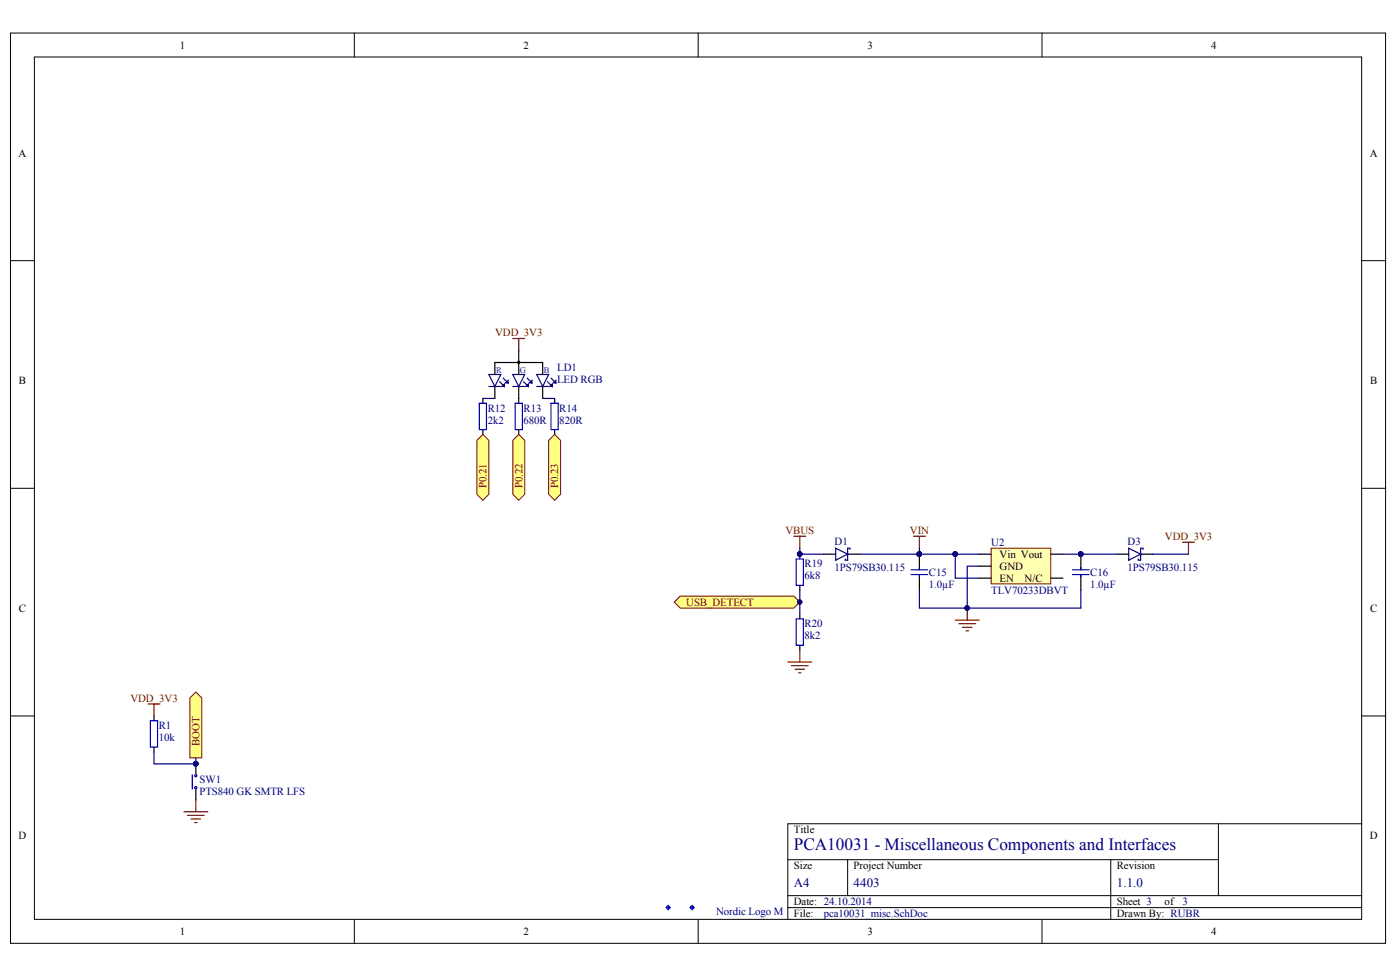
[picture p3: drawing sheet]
<svg xmlns="http://www.w3.org/2000/svg" width="288mm" height="201mm" viewBox="0 0 288 201" stroke-linecap="round" stroke-linejoin="round" font-family="sans-serif">
<defs><g id="words">
<text font-size="3.5" fill="#000080" x="163.2" y="174.8">PCA10031 - Miscellaneous Components and Interfaces</text>
<g font-size="2.7" fill="#000080">
<text x="163.2" y="182.4">A4</text>
<text x="175.5" y="182.4">4403</text>
<text x="229.6" y="182.4">1.1.0</text>
</g>
<g font-size="2.2">
<text x="36.9" y="10">1</text>
<text x="107.7" y="10">2</text>
<text x="178.3" y="10">3</text>
<text x="249.1" y="10">4</text>
<text x="3.8" y="32.2">A</text>
<text x="281.7" y="32.2">A</text>
<text x="3.9" y="79">B</text>
<text x="281.7" y="79">B</text>
<text x="205.5" y="114.7">Vin Vout</text>
<text x="205.5" y="117.1">GND</text>
<text x="205.5" y="119.6">EN</text>
<text x="210.7" y="119.6">N/C</text>
<text x="3.9" y="125.8">C</text>
<text x="281.7" y="125.8">C</text>
<text x="3.8" y="172.6">D</text>
<text x="163.2" y="171.4">Title</text>
<text x="281.7" y="172.6">D</text>
<text x="163.2" y="178.7">Size</text>
<text x="175.5" y="178.7">Project Number</text>
<text x="229.6" y="178.7">Revision</text>
<text x="163.2" y="186.1">Date: 24.10.2014</text>
<text x="163.2" y="188.6">File:</text>
<text x="229.6" y="186.1">Sheet 3</text>
<text x="229.6" y="188.6">Drawn By: RUBR</text>
<text x="239.5" y="186.1">of</text>
<text x="36.9" y="192.3">1</text>
<text x="107.7" y="192.3">2</text>
<text x="178.3" y="192.3">3</text>
<text x="249.1" y="192.3">4</text>
</g>
<g font-size="2.2" fill="#800000">
<text x="101.8" y="69.1">VDD_3V3</text>
<text x="100.1" y="100.4" transform="rotate(-90 100.1 100.4)">P0.21</text>
<text x="107.4" y="100.4" transform="rotate(-90 107.4 100.4)">P0.22</text>
<text x="114.8" y="100.4" transform="rotate(-90 114.8 100.4)">P0.23</text>
<text x="161.5" y="109.8">VBUS</text>
<text x="187.1" y="109.8">VIN</text>
<text x="239.5" y="111">VDD_3V3</text>
<text x="141.1" y="124.6">USB_DETECT</text>
<text x="26.8" y="144.3">VDD_3V3</text>
<text x="41" y="153.3" transform="rotate(-90 41 153.3)">BOOT</text>
</g>
<g font-size="2.2" fill="#000080">
<text x="114.5" y="76.3">LD1</text>
<text x="114.5" y="78.7">LED RGB</text>
<text x="100.3" y="84.7">R12</text>
<text x="100.3" y="87.1">2k2</text>
<text x="107.7" y="84.7">R13</text>
<text x="107.7" y="87.1">680R</text>
<text x="115" y="84.7">R14</text>
<text x="115" y="87.1">820R</text>
<text x="171.6" y="112">D1</text>
<text x="203.8" y="112.3">U2</text>
<text x="231.8" y="112">D3</text>
<text x="165.4" y="116.7">R19</text>
<text x="165.4" y="119.1">6k8</text>
<text x="171.6" y="117.4">1PS79SB30.115</text>
<text x="191" y="118.4">C15</text>
<text x="224.2" y="118.4">C16</text>
<text x="231.8" y="117.4">1PS79SB30.115</text>
<text x="191" y="120.9">1.0µF</text>
<text x="203.8" y="122.1">TLV70233DBVT</text>
<text x="224.2" y="120.9">1.0µF</text>
<text x="165.4" y="129">R20</text>
<text x="165.4" y="131.4">8k2</text>
<text x="32.6" y="149.9">R1</text>
<text x="32.6" y="152.4">10k</text>
<text x="41" y="161">SW1</text>
<text x="41" y="163.5">PTS840 GK SMTR LFS</text>
<text x="147.2" y="188.1">Nordic Logo M</text>
<text x="169.4" y="188.6">pca10031_misc.SchDoc</text>
<text x="243.1" y="186.1">3</text>
</g>
<g font-size="1.8" fill="#00f">
<text x="102" y="76.6">R</text>
<text x="106.9" y="76.6">G</text>
<text x="111.8" y="76.6">B</text>
</g>
</g></defs>
<g fill="#fff" stroke="#000" stroke-width=".21">
<path d="M2.2 6.8h282.7v187.2h-282.7z"/>
<path d="M7.1 11.7h272.9v177.3h-272.9z"/>
</g>
<g fill="none" stroke="#000" stroke-width=".21">
<path d="M72.9 6.8v4.9M143.6 6.8v4.9M214.3 6.8v4.9M2.2 53.6h4.9M280 53.6h5M2.2 100.4h4.9M280 100.4h5M2.2 147.2h4.9M280 147.2h5M162 176.8h88.5M174.3 176.8v7.4M228.4 176.8v12.3"/>
<path d="M250.5 169.4v14.8M280 169.4h-118v19.7M72.9 189.1v4.9M143.6 189.1v4.9M162 186.6h118M162 184.2h118M214.3 189.1v4.9"/>
</g>
<circle cx="137.4" cy="186.6" r=".34" fill="#c0c0c0" stroke="#00f" stroke-width=".21"/>
<path d="M136.9 186.6h1M137.4 186.1v1" fill="none" stroke="#0000b4" stroke-width=".21"/>
<circle cx="142.3" cy="186.6" r=".34" fill="#c0c0c0" stroke="#00f" stroke-width=".21"/>
<path d="M141.8 186.6h1M142.3 186.1v1" fill="none" stroke="#0000b4" stroke-width=".21"/>
<path d="M105.4 69.6h2.5M106.7 69.6v2.5M37.8 166.9h4.9M38.5 167.6h3.5M39.3 168.4h2M40 169.1h.5M40.3 164.4v2.5" fill="none" stroke="#800000" stroke-width=".25"/>
<path d="M31.7 147.2v1M31.7 153.6v1" fill="none" stroke="#000" stroke-width=".25"/>
<path d="M30.9 148.2h1.5v5.4h-1.5z" fill="none" stroke="#00f" stroke-width=".25"/>
<path d="M40.3 142.3l1.2 1.2v12.3h-2.5v-12.3z" fill-rule="evenodd" fill="#ffff80" stroke="#800000" stroke-width=".21"/>
<path d="M30.4 144.7h2.5M31.7 144.7v2.5" fill="none" stroke="#800000" stroke-width=".25"/>
<g fill="none" stroke="#000" stroke-width=".25">
<path d="M101.7 77v-2.5h9.9v2.5M101.7 79.5v2.4M106.5 74.3l.3 .1v.3h-.3zM106.7 72.1v4.9M106.7 79.5v3.4M111.6 79.5v2.4M99.3 81.9v1M99.3 88.3v1M106.7 88.3v1M114 81.9v1M114 88.3v1M40.3 157.1v2.2"/>
<path d="M40.3 162.2v2.2"/>
</g>
<circle cx="40.2" cy="157" r=".47" fill="#000080" stroke="#000080" stroke-width=".21"/>
<g fill="none" stroke="#00f" stroke-width=".25">
<path d="M98.6 82.9h1.4v5.4h-1.4zM105.9 82.9h1.5v5.4h-1.5zM113.3 82.9h1.5v5.4h-1.5zM39.5 159.3v2.9"/>
<circle cx="40.2" cy="159.5" r=".22"/>
<circle cx="40.2" cy="162" r=".22"/>
</g>
<path d="M31.7 154.6v2.5h8.6v-1.3" fill="none" stroke="#000080" stroke-width=".25"/>
<path d="M100.5 77h2.5l-1.3 2.5zM100.5 79.5h2.5M102.7 78.5l1 1v-.5l-.5 .5h.5M103.5 77.7l1 1v-.5l-.5 .5h.5M105.4 77h2.5l-1.2 2.5zM105.4 79.5h2.5M107.6 78.5l1 1v-.5l-.5 .5h.5M108.4 77.7l1 1v-.5l-.5 .5h.5M110.4 77h2.4l-1.2 2.5zM110.4 79.5h2.4M112.6 78.5l1 1v-.5l-.5 .5h.5M113.3 77.7l1 1v-.5l-.5 .5h.5" fill="none" stroke="#11037f" stroke-width=".25"/>
<g fill="#ffff80" stroke="#800000" stroke-width=".21">
<path d="M99.3 89.3l1.2 1.2v11.1l-1.2 1.3-1.2-1.3v-11.1z" fill-rule="evenodd"/>
<path d="M106.7 89.3l1.2 1.2v11.1l-1.2 1.3-1.3-1.3v-11.1z" fill-rule="evenodd"/>
<path d="M114 89.3l1.3 1.2v11.1l-1.3 1.3-1.2-1.3v-11.1z" fill-rule="evenodd"/>
</g>
<path d="M99.3 81.9h2.4M111.6 81.9h2.4" fill="none" stroke="#000080" stroke-width=".25"/>
<path d="M189 113.9v3.2M189 118.1v3.2M222.2 113.9v3.2M222.2 118.1v3.2" fill="none" stroke="#000" stroke-width=".25"/>
<g fill="#000080" stroke="#000080" stroke-width=".21">
<circle cx="189" cy="113.9" r=".47"/>
<circle cx="222.2" cy="113.9" r=".47"/>
</g>
<path d="M187.3 117.1h3.5M187.3 118.1h3.5M189 116.7v.4M189 118.1v.5M220.5 117.1h3.5M220.5 118.1h3.5M222.2 116.7v.4M222.2 118.1v.5" fill="none" stroke="#00f" stroke-width=".25"/>
<path d="M203.8 112.7h12.2v7.4h-12.2z" fill="#ffffb0" stroke="#800000" stroke-width=".21"/>
<path d="M201.3 113.9h2.5M201.3 116.4h2.5M201.3 118.9h2.5M216.1 113.9h2.5M216.1 118.9h2.5M164.5 126.3v.9M164.5 132.7v1" fill="none" stroke="#000" stroke-width=".25"/>
<path d="M189 113.9h7.4M201.3 116.4h-2.4v8.6M164.5 121.3v5M189 121.3v3.7h33.2v-3.7" fill="none" stroke="#000080" stroke-width=".25"/>
<g fill="none" stroke="#800000" stroke-width=".25">
<path d="M163.2 110.3h2.5M164.5 110.3v2.4M243.1 111.5h2.5M244.4 111.5v2.4M162 136.1h4.9M162.7 136.9h3.5M163.5 137.6h1.9M164.2 138.3h.5M164.5 133.7v2.4M196.4 127.5h4.9M197.2 128.2h3.4M197.9 129h2"/>
<path d="M198.6 129.7h.5M198.9 125v2.5"/>
</g>
<g fill="#000080" stroke="#000080" stroke-width=".21">
<circle cx="189" cy="113.9" r=".47"/>
<circle cx="196.4" cy="113.9" r=".47"/>
<circle cx="198.9" cy="125" r=".47"/>
</g>
<path d="M163.7 127.2h1.5v5.5h-1.5z" fill="none" stroke="#00f" stroke-width=".25"/>
<path d="M139.9 122.6h23.3l1.3 1.2-1.3 1.2h-23.3l-1.3-1.2z" fill-rule="evenodd" fill="#ffff80" stroke="#800000" stroke-width=".21"/>
<g fill="#000080" stroke="#000080" stroke-width=".21">
<circle cx="164.4" cy="123.8" r=".47"/>
<circle cx="164.4" cy="113.9" r=".47"/>
<circle cx="196.4" cy="113.9" r=".47"/>
<circle cx="222.2" cy="113.9" r=".47"/>
<circle cx="189" cy="113.9" r=".47"/>
</g>
<path d="M164.5 113.9v1M169.4 113.9h2.4M174.3 113.9h2.4M229.6 113.9h2.5M234.5 113.9h2.5M164.5 120.4v.9" fill="none" stroke="#000" stroke-width=".25"/>
<path d="M163.7 114.9h1.5v5.5h-1.5z" fill="none" stroke="#00f" stroke-width=".25"/>
<path d="M164.5 112.7v1.2h4.9M189 112.7v1.2h-12.3M201.3 113.9h-4.9v5h4.9M218.6 113.9h11M237 113.9h7.4" fill="none" stroke="#000080" stroke-width=".25"/>
<path d="M187.8 110.3h2.5M189 110.3v2.4" fill="none" stroke="#800000" stroke-width=".25"/>
<path d="M171.8 112.7l2.5 1.2-2.5 1.3zM174.8 113v-.3h-.5v2.5h-.5v-.3M232.1 112.7l2.4 1.2-2.4 1.3zM235 113v-.3h-.5v2.5h-.5v-.3" fill="none" stroke="#11037f" stroke-width=".25"/>
<use href="#words"/>
</svg>
